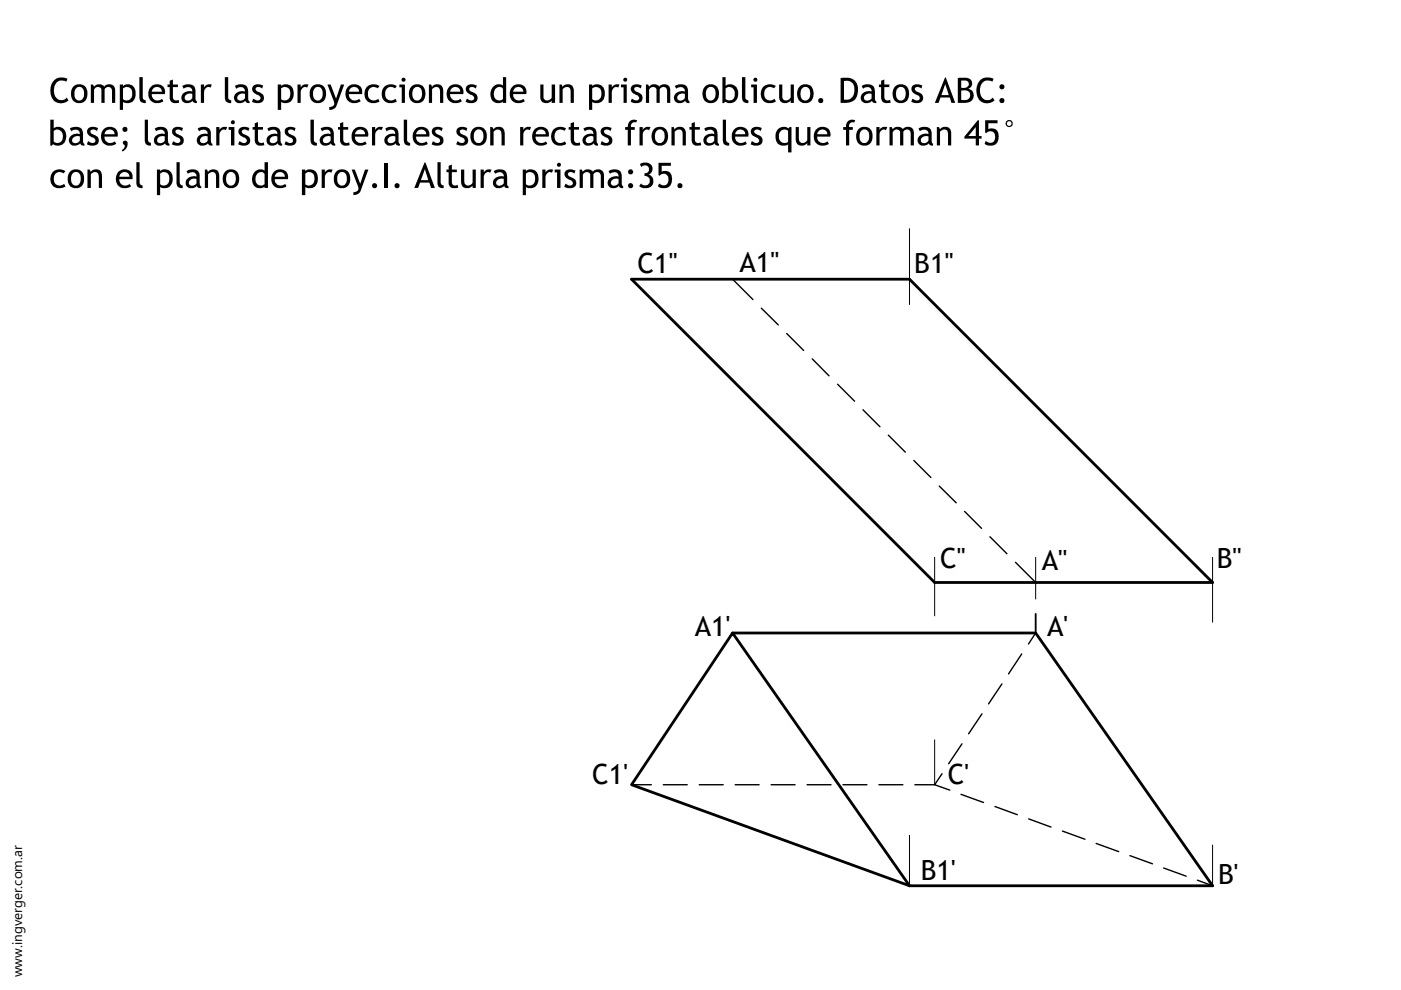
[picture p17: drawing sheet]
<svg xmlns="http://www.w3.org/2000/svg" width="297mm" height="210mm" viewBox="0 0 297 210" stroke-linecap="round" stroke-linejoin="round" font-family="sans-serif">
<defs><g id="words">
<g font-size="5.9">
<text x="135.2" y="57.8">C1''</text>
<text x="156.8" y="57.6">A1''</text>
<text x="193.8" y="57.8">B1''</text>
<text x="199.3" y="120.5">C''</text>
<text x="220.9" y="120.7">A''</text>
<text x="258" y="120.5">B''</text>
<text x="147.3" y="134.8">A1'</text>
<text x="222" y="134.8">A'</text>
<text x="125.6" y="166.2">C1'</text>
<text x="201" y="166.3">C'</text>
<text x="195.2" y="186.6">B1'</text>
<text x="258.3" y="187.5">B'</text>
</g>
<text font-size="2.9" x="4.7" y="207.2" transform="rotate(-90 4.7 207.2)">www.ingverger.com.ar</text>
</g></defs>
<path d="M133.9 59.2h58.9l64.3 64.3h-58.9zM155.3 134.2l37.5 53.6-58.9-21.4zM155.3 134.2h64.3l37.5 53.6h-64.3" fill="none" stroke="#000" stroke-width=".59"/>
<g fill="none" stroke="#000" stroke-width=".3">
<path d="M155.3 59.2l4.3 4.3M161.4 65.3l3.6 3.6M166.8 70.7l3.6 3.6M172.2 76.1l3.6 3.6M177.6 81.5l3.6 3.6M183 86.9l3.6 3.6M188.3 92.3l3.6 3.6M193.8 97.6l3.6 3.6M199.1 103.1l3.6 3.5M204.5 108.4l3.6 3.6M209.9 113.8l3.6 3.6M215.3 119.2l4.3 4.3"/>
<path d="M216.6 138.7l-2.8 4.2M219.6 134.2l-1.5 2.3M204 157.7l-2.9 4.2M208.2 151.4l-2.8 4.2M212.4 145l-2.8 4.2M133.9 166.4h4.2M140.6 166.4h5.1M148.3 166.4h5M155.9 166.4h5.1M163.5 166.4h5.1M171.1 166.4h5.1M178.7 166.4h5.1"/>
<path d="M186.4 166.4h5M194 166.4h4.2M199.7 164.1l-1.5 2.3 3.2 1.1M203.8 168.4l4.7 1.8M210.9 171l4.8 1.7M218.1 173.6l4.7 1.8M225.3 176.2l4.7 1.7M232.4 178.8l4.8 1.8M239.6 181.4l4.7 1.7M246.7 184l4.8 1.8M253.9 186.6l3.2 1.2"/>
</g>
<path d="M192.8 48.5v16.1M198.2 118.2v12.4M219.6 118.2v8.8M257.1 118.2v13.7M198.2 156.9v9.5M192.8 177.1v10.7M257.1 179.2v8.6" fill="none" stroke="#000" stroke-width=".21"/>
<path d="M219.6 130.1v4.1" fill="none" stroke="#000" stroke-width=".38"/>
<g fill="#000">
<path d="M11.4 17.1l.6-.5 .5-.2 1.3 .1 .5 .2-.2 .6-.5-.2h-.9l-.7 .4-.4 .6-.2 .9 .2 1.1 .5 .8 .6 .3h.7l.7-.5 .4 .6-.4 .3-.7 .3h-1l-.7-.3-.6-.7-.3-.9-.1-1 .2-1.1zM36 17.1l.7-.2v1h1v.6h-1v1.9a.77 .77 0 0 0 .3 .8 .77 .77 0 0 0 .9 0l.1 .6h-1.2a1.05 1.05 0 0 1-.8-1.1v-2.2h-.5v-.6h.5zM42.6 17.9h.7v.7l.6-.6 1-.1-.3 .7a.94 .94 0 0 0-1.3 1v2.2h-.7zM63.1 17.9h.7v.7l.5-.6 1.1-.1-.3 .7a.94 .94 0 0 0-1.3 1v2.2h-.7zM77.6 18.6l.6-.5 .6-.2h1l.6 .4-.3 .4-1-.3-.8 .4-.3 .7 .1 .9a1.23 1.23 0 0 0 2.1 .5l.3 .6-.6 .3-1.2 .1-.7-.3-.5-.6-.2-.6v-1zM81.5 18.4l1-.5h.9l.7 .4-.3 .4-.7-.2a1.44 1.44 0 0 0-1.4 .9 1.44 1.44 0 0 0 .5 1.7l.9 .2 .8-.4 .2 .6-.9 .4h-.8l-1-.6-.4-.8-.1-1 .3-.7zM114.6 17.9h.6v2.5a.88 .88 0 0 0 .8 .9 .88 .88 0 0 0 1-.7v-2.7h.7v3.9h-.7v-.5l-.2 .2-.7 .4-1-.2-.5-.6zM129 17.9h.7v.7l.6-.6 1.1-.1-.3 .7a.94 .94 0 0 0-1.4 1v2.2h-.7zM161.7 18.6l.6-.5 .6-.2h.9l.7 .4-.4 .4-.8-.3-.7 .2-.5 .5-.1 .9 .2 .7 .5 .5 .7 .1 .8-.4 .3 .6-.9 .4h-.8l-1-.6-.4-.6-.1-.6 .1-.9zM165.2 17.9h.7v2.6a.9 .9 0 0 0 .8 .8 .9 .9 0 0 0 .9-.7v-2.7h.7v3.9h-.7v-.5l-.8 .6-1-.2-.5-.6zM186.8 17.1l.7-.2v1h1.1v.6h-1.1v1.9a.77 .77 0 0 0 .3 .8 .77 .77 0 0 0 .9 0l.1 .6-.4 .1-1-.1-.5-.6-.1-2.7h-.4v-.6h.4zM207.7 17.1l1.2-.7 1.2 .1 .6 .2-.3 .6-.8-.2h-.5l-.5 .2-.6 .7-.2 .9v.9l.4 1 .8 .4h.7l.8-.5 .4 .6-.5 .3-.6 .3h-1.1l-.7-.3-.5-.5-.4-1.1-.1-1.1 .3-1.1z"/>
<path d="M11.1 36.6l.5-.5 .7-.2h.7l.8 .4-.3 .5-1-.3-.7 .3-.4 .8 .1 .9a1.27 1.27 0 0 0 2.1 .5l.3 .6-.7 .2-1.1 .1-.8-.4-.4-.5-.2-.9 .1-.8zM18.6 27.3l.7-.4h.7l.8 .2-.2 .7a.83 .83 0 0 0-1.4 .1l.2 .4 1.2 .6 .3 .7a1.25 1.25 0 0 1-1.8 1.2l-.7-.2 .3-.7 .6 .3a.63 .63 0 0 0 .9-.3 .63 .63 0 0 0-.7-.8l-.6-.4a1 1 0 0 1-.3-1.4zM18.5 36h.5l.3 .5 .3-.4 .5-.2 .7 .1 .6 .4 .2 .8v2.6h-.6l-.1-2.4a.86 .86 0 0 0-.6-1 .86 .86 0 0 0-1 .6v2.8h-.8zM19.3 17.9h.4l.2 .5 .8-.5 .9 .1 .5 .4 .8-.5h.6a1.2 1.2 0 0 1 .9 1.3v2.6h-.7v-2.6a.82 .82 0 0 0-.6-.7 .82 .82 0 0 0-.9 .4v2.9h-.7v-2.7a.83 .83 0 0 0-.7-.7 .83 .83 0 0 0-.9 .5v2.9h-.6zM28.9 34.4h.7v4.4l.2 .4 .4 .1v.6l-.9-.2-.3-.5zM29.5 16.4h.8v4.4l.2 .4 .4 .1v.6l-.8-.2-.5-.6zM30.7 25.4h.7v4.3l.1 .4 .5 .2v.6l-.9-.2-.4-.8zM36.7 27.2l.7-.3h.8l.6 .2-.2 .7-.2-.1a.67 .67 0 0 0-.7-.3 .67 .67 0 0 0-.5 .6l.3 .4 .9 .4a1.15 1.15 0 0 1 .4 1.5 1.15 1.15 0 0 1-1.4 .6l-1-.3 .3-.7 .6 .3a.64 .64 0 0 0 .9-.3 .64 .64 0 0 0-.7-.8l-.5-.3a1.03 1.03 0 0 1-.3-1.6zM37.4 34.4h.7v4.3l.2 .4 .4 .2v.6l-.9-.2-.4-.7zM43.4 36h.5l.2 .5 .4-.5 1-.1 .5 .2 .3 .4 .2 .6v2.7h-.7v-2.5a.89 .89 0 0 0-.7-.8 .89 .89 0 0 0-1 .5v2.8h-.7zM47.7 16.4h.7v4.2a.59 .59 0 0 0 .6 .7v.6h-.4l-.5-.3-.3-.4zM45.8 26.9h.7v.7l.6-.6 1.1-.1-.3 .7a.92 .92 0 0 0-1 .1 .92 .92 0 0 0-.4 .9v2.2h-.7z"/>
<path d="M50.8 27.2l.7-.3h.8l.6 .2-.2 .7-.2-.1a.71 .71 0 0 0-.7-.3 .71 .71 0 0 0-.5 .6l.1 .3 1.3 .6 .3 .7a1.4 1.4 0 0 1-2.1 1.1l-.4-.1 .3-.7 .6 .3a.61 .61 0 0 0 .9-.3 .61 .61 0 0 0-.6-.8l-.7-.4a.98 .98 0 0 1-.2-1.5zM53.6 18.3l.8-.4h.6l.8 .2-.2 .7-.2-.2a.64 .64 0 0 0-.8-.2 .64 .64 0 0 0-.4 .7l1.4 .8 .3 .6a1.25 1.25 0 0 1-1.8 1.3l-.7-.2 .3-.7 .5 .3a.6 .6 0 0 0 .9 0 .6 .6 0 0 0-.1-.9l-1-.5a1.08 1.08 0 0 1-.4-1.5zM54 26.1l.7-.2v1h1.1v.6h-1.1v1.9a.76 .76 0 0 0 .3 .9 .76 .76 0 0 0 .9-.1l.1 .6-.6 .1a1.14 1.14 0 0 1-1.4-1.2v-2.2h-.4v-.6h.4zM60.6 27.2l.7-.3 1 .1 .4 .1-.2 .7-.2-.1a.67 .67 0 0 0-.7-.3 .67 .67 0 0 0-.5 .6l.2 .3 1.1 .5 .3 .4a1.22 1.22 0 0 1-.3 1.4 1.22 1.22 0 0 1-1.4 .2l-.7-.2 .3-.7 .5 .3a.64 .64 0 0 0 1-.3 .64 .64 0 0 0-.7-.8l-.6-.3a1.04 1.04 0 0 1-.2-1.6zM65.8 25.4h.7v4.2a.59 .59 0 0 0 .7 .7v.6h-.4l-.5-.2-.4-.5zM68.2 36h.7v.6l.6-.6h1l-.3 .6a.92 .92 0 0 0-1 .1 .92 .92 0 0 0-.3 .9v2.2h-.7zM69.4 17.9h.7l1.1 3 1.1-3h.7l-1.7 4.7-.8 .6-.7 .1v-.6h.2a.92 .92 0 0 0 .8-.5 .92 .92 0 0 0-.1-1.1zM72.1 26.1l.7-.2v1h1v.6h-1v1.9a.79 .79 0 0 0 .3 .9 .79 .79 0 0 0 .9-.1l.1 .6-.6 .1a1.14 1.14 0 0 1-1.4-1.2v-2.2h-.4v-.6h.4zM78.9 26.9h.6v.7l.6-.6 1.1-.1-.3 .7a.92 .92 0 0 0-1 .1 .92 .92 0 0 0-.4 .9v2.2h-.6zM81.5 34.6h.8v5.2h-.8zM85.6 25.4h.7v4.5l.3 .3 .4 .1v.6l-.9-.2-.5-.6zM91.8 27.2l.7-.3h.8l.6 .2-.2 .7-.2-.1a.67 .67 0 0 0-.7-.3 .67 .67 0 0 0-.5 .6l.2 .4 1 .4a1.15 1.15 0 0 1 .4 1.5 1.15 1.15 0 0 1-1.4 .6l-1-.3 .3-.7 .5 .3a.64 .64 0 0 0 1-.3 .64 .64 0 0 0-.7-.8l-.5-.3a1.05 1.05 0 0 1-.3-1.6z"/>
<path d="M92.8 34.4h.6v4.4l.2 .4 .5 .1v.6l-.9-.2-.4-.5zM90.9 17.9h.5l.2 .5 .3-.3 .5-.2h.6l.7 .4 .3 .8v2.7h-.7v-2.6a.86 .86 0 0 0-.8-.8 .86 .86 0 0 0-.9 .5v2.9h-.7zM95.1 35.2l.7-.3v1.1h1.1v.5h-1.1v2a.76 .76 0 0 0 .3 .8 .76 .76 0 0 0 .9-.1l.2 .6-.7 .1a1.14 1.14 0 0 1-1.4-1.2v-2.2h-.4v-.5h.4zM97 27.2l.7-.3 1 .1 .4 .1-.2 .7-.2-.1a.68 .68 0 0 0-.7-.2 .68 .68 0 0 0-.5 .5l.2 .3 1.2 .7 .3 .5a1.32 1.32 0 0 1-.6 1.3 1.32 1.32 0 0 1-1.4 0l-.5-.2 .3-.7 .6 .3a.63 .63 0 0 0 .9-.3 .63 .63 0 0 0-.7-.8l-.6-.3a1.03 1.03 0 0 1-.2-1.6zM97.7 36h.7v2.5a.91 .91 0 0 0 .8 .9 .91 .91 0 0 0 1-.7v-2.7h.7v3.8h-.7v-.5l-.6 .5-.7 .1a1.19 1.19 0 0 1-1.2-1.4zM98.9 18.3l.8-.4h.6l.8 .2-.2 .7-.2-.2a.64 .64 0 0 0-.8-.2 .64 .64 0 0 0-.4 .7l1.4 .9 .3 .5a1.31 1.31 0 0 1-1.9 1.3l-.6-.2 .3-.7 .5 .3a.59 .59 0 0 0 .9 0 .59 .59 0 0 0-.2-.9l-.9-.5a1.08 1.08 0 0 1-.4-1.5zM101.9 36h.7v.6l.6-.6h1l-.3 .6a.94 .94 0 0 0-1.3 1v2.2h-.7zM103.9 26.9h.5l.2 .5 .4-.3 .5-.2h.6l.6 .3 .3 1v2.6h-.7v-2.4a.86 .86 0 0 0-.6-.9 .86 .86 0 0 0-1.1 .5v2.8h-.7zM110.3 26.9h.7v.7l.5-.6 1.1-.1-.3 .7a.92 .92 0 0 0-1 .1 .92 .92 0 0 0-.3 .9v2.2h-.7zM115 36h.7v.6l.5-.6h1.1l-.3 .6a.92 .92 0 0 0-1 .1 .92 .92 0 0 0-.3 .9v2.2h-.7zM120 36.2l.6-.3h.6l.8 .3-.2 .6-.3-.2a.64 .64 0 0 0-.7-.1 .64 .64 0 0 0-.4 .6l1.4 .8 .4 .7a1.4 1.4 0 0 1-2.2 1.2l-.4-.2 .3-.6 .6 .3a.62 .62 0 0 0 .9-.3 .62 .62 0 0 0-.6-.8l-.7-.5a.99 .99 0 0 1-.1-1.5zM117.2 27.6l.6-.5 .7-.2h.8l.7 .4-.3 .4-.8-.3-.7 .2-.5 .6-.1 .9 .1 .6 .6 .5 .7 .1 .8-.4 .3 .6-1 .4h-.8l-.7-.3-.3-.3-.5-1.2 .1-.8z"/>
<path d="M118.6 17.9h.5l.2 .5 .3-.3 .5-.2h.6l.7 .4 .3 .7v2.8h-.7v-2.5a.88 .88 0 0 0-.7-.9 .88 .88 0 0 0-1 .5v2.9h-.7zM121 26.1l.7-.2v1h1.1v.6h-1.1v1.9a.76 .76 0 0 0 .3 .9 .76 .76 0 0 0 .9-.1l.1 .6-.4 .1h-.8l-.7-.6-.1-2.8h-.4v-.6h.4zM127.6 27.2l.7-.3h.8l.6 .2-.2 .7-.2-.1a.67 .67 0 0 0-.7-.3 .67 .67 0 0 0-.5 .6l.1 .3 1.2 .6 .4 .4v.4a1.4 1.4 0 0 1-2 1.1l-.5-.2 .3-.7 .5 .3a.61 .61 0 0 0 1-.2 .61 .61 0 0 0-.6-.9l-.6-.3a1.05 1.05 0 0 1-.3-1.6zM122.9 36h.5l.2 .4 .7-.5 .8 .1 .6 .4 .4-.3 .4-.1a1.23 1.23 0 0 1 1.6 1.3v2.5h-.7v-2.6a.82 .82 0 0 0-.7-.7 .82 .82 0 0 0-.9 .5v2.8h-.7v-2.7a.84 .84 0 0 0-.7-.6 .84 .84 0 0 0-.8 .5v2.8h-.7zM133.9 18.3l.8-.4h.8l.6 .2-.3 .7-.1-.2a.68 .68 0 0 0-.7-.2 .68 .68 0 0 0-.5 .6l.2 .4 1.1 .5 .4 .8a1.41 1.41 0 0 1-2.1 1l-.4-.1 .2-.7 .6 .3a.6 .6 0 0 0 .8 0 .6 .6 0 0 0 0-.9l-1.1-.6a.99 .99 0 0 1-.3-1.4zM133.4 25.8l.5-.3 .7-.1 .5 .1-.2 .5a.81 .81 0 0 0-.9 .1 .81 .81 0 0 0-.2 .8h.8v.6h-.8v3.3h-.7v-3.3h-.6v-.6h.6l.1-.6zM135.7 34.9l.7-.4h.8l.7 .3 .4 .7-.1 .9-.7 .6 .5 .2 .5 .7-.1 1.1-.5 .6-.7 .3h-.8l-.9-.4 .4-.6 .4 .3 .5 .1a1 1 0 0 0 1-1.1 1 1 0 0 0-1.1-.9v-.6a.87 .87 0 0 0 .8-1.3 .87 .87 0 0 0-1.5 0zM135.6 26.9h.7v.7l.6-.6 1-.1-.3 .7a.92 .92 0 0 0-1 .1 .92 .92 0 0 0-.3 .9v2.2h-.7zM139.6 34.5h2.6v.7h-1.9v1.2l.4-.1h.9l.7 .6 .2 .6-.1 1.2-.2 .5-.5 .5-.6 .2h-.8l-.8-.4 .2-.6 .6 .4h.7a1.3 1.3 0 0 0 .7-1.3 1.3 1.3 0 0 0-.9-1.2l-.5 .1-.5 .4-.2-.2zM136.9 17.9h.5l.2 .5 .5-.4 .9-.1 .8 .5 .5-.4 .6-.1a1.18 1.18 0 0 1 1.2 1.3v2.6h-.7v-2.6a.82 .82 0 0 0-.6-.7 .82 .82 0 0 0-.9 .4v2.9h-.7v-2.7a.83 .83 0 0 0-.7-.7 .83 .83 0 0 0-.9 .5v2.9h-.7zM142.4 26.9h.4l.2 .5 .3-.3 .5-.2h.7l.6 .3 .3 .8v2.8h-.7v-2.5a.89 .89 0 0 0-.7-.8 .89 .89 0 0 0-1 .5v2.8h-.6zM146.6 26.1l.7-.2v1h1.1v.6h-1.1v1.9a.76 .76 0 0 0 .4 .9 .76 .76 0 0 0 .8-.1l.2 .6-.7 .1a1.14 1.14 0 0 1-1.4-1.2v-2.2h-.4v-.6h.4z"/>
<path d="M153.2 25.4h.7v4.2a.65 .65 0 0 0 .7 .7v.6h-.4l-.5-.2-.4-.6zM157.3 16.4h.7v4.2a.59 .59 0 0 0 .7 .7v.6h-.5l-.5-.3-.3-.4zM159.5 27.1l.6-.2h.9l.5 .2-.2 .7-.2-.1a.67 .67 0 0 0-.7-.3 .67 .67 0 0 0-.5 .6l.3 .4 1.2 .7a1.2 1.2 0 0 1 0 1.5 1.2 1.2 0 0 1-1.5 .2l-.7-.2 .2-.7 .6 .3a.61 .61 0 0 0 .9-.2 .61 .61 0 0 0-.5-.9l-.7-.3a1 1 0 0 1-.2-1.7zM168.7 26.9h.7v2.6a.91 .91 0 0 0 .8 .8 .91 .91 0 0 0 1-.6v-2.8h.6v3.9h-.6v-.5l-.9 .6-1-.2-.5-.5-.1-.5zM179.8 25.7l.6-.3h.5l.4 .1-.2 .5a.81 .81 0 0 0-.8 .1 .81 .81 0 0 0-.3 .8h.8v.6h-.8v3.3h-.6v-3.3h-.6v-.6h.6l.1-.7zM185.8 26.9h.7v.7l.6-.6 1-.1-.3 .7a.92 .92 0 0 0-1 .1 .92 .92 0 0 0-.3 .9v2.2h-.7zM188.6 26.9h.5l.2 .5 .5-.4 .6-.1a1.15 1.15 0 0 1 1 .5l.5-.4 .7-.1a1.18 1.18 0 0 1 1.2 1.4v2.5h-.7v-2.6a.82 .82 0 0 0-.7-.7 .82 .82 0 0 0-.9 .5v2.8h-.7v-2.7a.82 .82 0 0 0-.7-.7 .82 .82 0 0 0-.8 .6v2.8h-.7zM193.4 18.3l.7-.4h.9l.5 .2-.1 .7-.2-.2a.69 .69 0 0 0-.8-.1 .69 .69 0 0 0-.4 .5l.2 .3 1 .5 .4 .4a1.22 1.22 0 0 1-.3 1.4 1.22 1.22 0 0 1-1.4 .2l-.7-.2 .3-.7 .5 .3a.64 .64 0 0 0 1-.3 .64 .64 0 0 0-.7-.8l-.7-.4-.3-.5v-.6zM198.6 26.9h.5l.2 .5 .3-.3 .5-.2h.6l.6 .3 .4 .8v2.8h-.7v-2.5a.89 .89 0 0 0-.7-.8 .89 .89 0 0 0-1 .5v2.8h-.7zM208.9 25.5h2.6v.6h-2v1.3l.7-.2 .7 .1 .4 .3 .4 .6v1.5l-.2 .5-.5 .5-.6 .2h-.8l-.9-.4 .3-.6 .6 .3h.7a1.31 1.31 0 0 0 .7-1.2 1.31 1.31 0 0 0-.9-1.2l-.6 .1-.4 .4-.2-.2zM74.5 36h.7l1.2 3 1-3h.7l-1.7 4.7-.8 .5-.7 .2v-.7h.2a.92 .92 0 0 0 .9-.5 .92 .92 0 0 0-.2-1z"/>
<path d="M15.6 18.3l.5-.3 1.1-.1 .7 .3 .4 .4 .2 .8v1.1l-.3 .6-.5 .6-1.3 .2-.4-.2-.6-.5-.4-1.3 .2-.8zM16.1 18.7l-.3 .7v1l.2 .5 .5 .4a1.15 1.15 0 0 0 1.3-1.5l-.1-.9-.6-.4a.79 .79 0 0 0-1 .2z"/>
<path d="M32 18.4l.7-.5h1.2l.8 .6 .3 .5v1h-2.8v.5l.4 .5a1.39 1.39 0 0 0 1.8 0l.2 .4-.9 .5-1-.1-.7-.4-.5-.9v-1l.1-.6zM32.6 18.6l-.4 .8h2.1v-.1a1.04 1.04 0 0 0-1.7-.7z"/>
<path d="M66.2 18.3l.8-.4h.8l.7 .3 .4 .4 .2 .8v1.1l-.3 .6-.6 .6-.5 .2-1-.1-.8-.8-.2-.7v-.9zM66.8 18.6l-.4 .8v.9l.2 .6 .5 .4a1.32 1.32 0 0 0 1.3-1.9l-.2-.5-.3-.4-.7-.1z"/>
<path d="M73.7 18.5l.7-.5 1-.1 .9 .4 .5 .7v1h-2.8l.1 .7 .2 .3a1.39 1.39 0 0 0 1.9 0l.3 .4-1 .5-1.1-.1-.8-.7-.3-.7-.1-.7 .2-.7zM74.3 18.8l-.3 .6h2.1a1.07 1.07 0 0 0-.7-.9 1.07 1.07 0 0 0-1.1 .3z"/>
<path d="M85.1 16.9a.45 .45 0 0 1 .9 0 .45 .45 0 0 1-.9 0zM84.7 17.9h1.2v3.9h-.7v-3.3h-.5z"/>
<path d="M87.3 18.3l.8-.4h.8l.6 .2 .3 .4 .4 .8v1l-.4 .9-.5 .5-1.2 .2-.5-.2-.6-.5-.3-.7v-1l.2-.6zM87.8 18.7l-.3 .7-.1 .8 .2 .6 .5 .5a1.22 1.22 0 0 0 1.4-1.7l-.2-.7-.6-.4a.83 .83 0 0 0-.9 .2z"/>
<path d="M95.4 18.3l.8-.4h.9l.9 .6 .3 .7-.1 .8h-2.8l.1 .5 .3 .5a1.39 1.39 0 0 0 1.8 0l.3 .4-1 .5h-.8l-.9-.5-.4-.8-.1-1 .3-.9zM95.8 18.7l-.3 .7h2.1a1.06 1.06 0 0 0-.7-.9 1.06 1.06 0 0 0-1.1 .2z"/>
<path d="M108.5 18.6l.5-.5 .6-.2 1 .1 .7 .5 .3 .8-.1 .7h-2.7l.1 .6 .4 .5 .9 .2 .8-.3 .3 .4-.2 .2-.8 .3h-.8l-.9-.5-.5-1.1v-1zM109.2 18.7l-.4 .7h2.2l-.1-.1a1.07 1.07 0 0 0-1.7-.6z"/>
<path d="M132.1 16.9a.45 .45 0 0 1 .9 0 .45 .45 0 0 1-.9 0zM131.7 17.9h1.2v3.9h-.7v-3.3h-.5z"/>
<path d="M149.5 18.3l.7-.4h.9l.6 .2 .4 .5 .3 .9v.9l-.3 .8-.5 .5-1.3 .2-.4-.2-.6-.5-.3-.8-.1-.7 .2-.8zM149.9 18.8l-.2 .6v1l.2 .5 .5 .4a1.22 1.22 0 0 0 1.3-1.6l-.2-.8-.5-.4a.97 .97 0 0 0-1.1 .3z"/>
<path d="M159.7 16.9a.45 .45 0 0 1 .9 0 .45 .45 0 0 1-.9 0zM159.3 17.9h1.2v3.9h-.7v-3.3h-.5z"/>
<path d="M169.5 18.3l.7-.4h1l.6 .2 .3 .4 .4 .8v1.1l-.4 .8-.5 .5-1.3 .2-1-.7-.2-.6-.1-1 .2-.7zM170 18.8l-.2 .6v1.1l.3 .6 .4 .2a1.21 1.21 0 0 0 1.2-1.7l-.1-.7-.6-.4a.85 .85 0 0 0-1 .3z"/>
<path d="M189.8 18.3l.7-.4h.9l.6 .2 .4 .5 .3 .9v.9l-.3 .7-.5 .6-1.3 .2-.4-.2-.6-.5-.3-.8-.1-.7 .2-.8zM190.2 18.8l-.2 .6v1l.2 .5 .5 .4a1.22 1.22 0 0 0 1.3-1.6l-.2-.8-.5-.4a.97 .97 0 0 0-1.1 .3z"/>
<path d="M211.9 18.4a.55 .55 0 0 1 1.1 0 .55 .55 0 0 1-1.1 0zM211.9 21.3a.55 .55 0 0 1 1.1 0 .55 .55 0 0 1-1.1 0z"/>
<path d="M10.7 25.4h.7v1.8l.6-.3h.6l.7 .3 .5 .6 .3 .9-.1 .8-.3 .7-.7 .5-1.1 .2-.6-.4-.3 .4h-.3zM11.4 27.7v2.3a1.18 1.18 0 0 0 1.4 .1 1.18 1.18 0 0 0 .5-1.3l-.2-.8-.4-.4a1.06 1.06 0 0 0-1.3 .1z"/>
<path d="M14.9 36.4l.7-.4 .8-.1 .6 .2 .6 .6 .2 .7v1.2l-.3 .6-.6 .6-1.2 .1-.6-.3-.5-.4-.2-.7v-1zM15.5 36.7l-.4 .6v1l.2 .7 .5 .3a1.2 1.2 0 0 0 1.3-1.7l-.1-.6-.4-.4-.6-.1z"/>
<path d="M14.8 27.3l.7-.4h.9l.6 .2 .4 .3 .2 .8v1.9l.3 .4v.4a.77 .77 0 0 1-.9-.5l-.2 .2-.8 .3a1.23 1.23 0 0 1-1.4-1.2 1.23 1.23 0 0 1 1.3-1.3h.9a.83 .83 0 0 0-.3-.9 .83 .83 0 0 0-1 .1l-.4 .2zM15.6 29.1a.72 .72 0 0 0-.2 1.1 .72 .72 0 0 0 1.1 0l.4-.3v-1l-.6-.1z"/>
<path d="M22.2 27.2l.7-.3 1.3 .2 .5 .4 .3 .8-.1 .7h-2.8l.2 .7 .2 .3a1.39 1.39 0 0 0 1.8 0l.3 .5-.9 .4-1.2-.2-.7-.5-.3-.6-.1-1 .2-.7zM22.5 27.7l-.4 .8h2.2v-.2a1.12 1.12 0 0 0-1.8-.6z"/>
<path d="M25.4 17.9h.7v.4l.7-.4 1 .1 .6 .4 .3 1v1.1l-.7 1.1-.7 .3h-.6l-.6-.3v1.7h-.7zM26.1 18.8v2.2l.8 .3 .7-.2 .4-.8v-1.1l-.5-.6a1.1 1.1 0 0 0-1.4 .2z"/>
<path d="M26 27.4a.54 .54 0 0 1 1 0 .54 .54 0 0 1-1 0zM26.1 30a.62 .62 0 0 1 .9 0 .62 .62 0 0 1 0 .8l-.2 .7-.8 .6-.2-.2 .2-.2a.7 .7 0 0 0 .5-.6 .7 .7 0 0 0-.4-.7z"/>
<path d="M25 36.6l.4-.4 .7-.3 1.1 .1 .6 .5 .3 .6v.9h-2.8l.2 .8 .4 .4 .9 .1 .7-.3 .3 .5-.2 .1-.8 .3h-.8l-.5-.2-.6-.5-.3-.6v-.8zM25.7 36.7l-.4 .8h2.1a1.04 1.04 0 0 0-.6-1 1.04 1.04 0 0 0-1.1 .2z"/>
<path d="M33.3 36h.7v.3l.6-.4 1.1 .1 .6 .5 .3 .7v1.3l-.6 1.1-.8 .3h-.7l-.5-.3v1.8h-.7zM34 36.8v2.2l.5 .3h.7l.4-.4 .3-.7-.1-1.1a1.15 1.15 0 0 0-1.8-.3z"/>
<path d="M32.8 27.3l.9-.4h1l.5 .3 .4 .8v1.9l.1 .5 .2 .1v.4a.77 .77 0 0 1-.9-.5l-.5 .3-.4 .2a1.24 1.24 0 0 1-1.5-1.1 1.24 1.24 0 0 1 1.3-1.4h.8a.27 .27 0 0 0 .3-.2 .27 .27 0 0 0-.2-.3v-.1a1.22 1.22 0 0 0-1.7 0zM33.6 29.1a.74 .74 0 0 0-.1 1.1 .74 .74 0 0 0 1.1 0l.3-.3v-1l-.6-.1z"/>
<path d="M38.7 18.3l.8-.4h1l.6 .3 .3 .7v2.1l.3 .5v.4a.76 .76 0 0 1-.8-.5l-.5 .3-.5 .2a1.22 1.22 0 0 1-1.5-1.1 1.22 1.22 0 0 1 1.1-1.4l.5-.1 .7 .1a.91 .91 0 0 0-.5-.9 .91 .91 0 0 0-1.1 .2l-.2 .1zM39.5 20.1a.71 .71 0 0 0-.2 1 .71 .71 0 0 0 1 .1l.5-.4v-.9l-.7-.1z"/>
<path d="M39.5 36.3l1-.4 .9 .1 .6 .3 .3 .8v1.8l.1 .3 .3 .4v.3a.77 .77 0 0 1-1-.5l-.3 .3-.6 .2a1.24 1.24 0 0 1-1.4-1.1 1.24 1.24 0 0 1 1.2-1.4h.8a.27 .27 0 0 0 .3-.2 .27 .27 0 0 0-.1-.3l-.1-.1a1.22 1.22 0 0 0-1.7 0zM40.4 38.1a.72 .72 0 0 0-.2 1.1 .72 .72 0 0 0 1.1 0l.4-.3v-1h-.6z"/>
<path d="M41.9 27.3l.9-.4h1l.5 .3 .4 .8v1.9l.1 .4 .2 .2v.4a.77 .77 0 0 1-.9-.5l-.5 .3-.5 .2a1.24 1.24 0 0 1-1.4-1.1 1.24 1.24 0 0 1 1.1-1.4h1.2a.94 .94 0 0 0-.5-.9 .94 .94 0 0 0-1.1 .2l-.2 .1zM42.7 29.1a.71 .71 0 0 0-.2 1 .71 .71 0 0 0 1.1 .1l.4-.3v-1l-.6-.1z"/>
<path d="M47.8 36.3l.6-.3 .9-.1 .5 .2 .6 .5 .3 1v.6l-.3 1-.6 .5-1.2 .2-.7-.3-.4-.4-.3-.7v-.8l.3-.9zM48.2 36.8l-.2 .7v.9l.1 .5 .6 .4a1.23 1.23 0 0 0 1.3-1.7l-.2-.7-.4-.4a1.09 1.09 0 0 0-1.2 .3z"/>
<path d="M48.9 25.9a.45 .45 0 0 1 .9 0 .45 .45 0 0 1-.9 0zM48.5 26.9h1.2v3.9h-.7v-3.3h-.5z"/>
<path d="M49.8 18.3l.8-.4h.8l.6 .1 .4 .4 .2 .9v1.8l.3 .4v.4a.77 .77 0 0 1-.9-.5l-.9 .5h-.6l-.5-.3-.4-.7 .1-.7 .4-.5 .8-.3h1a.87 .87 0 0 0-.5-.9 .87 .87 0 0 0-1 .1l-.3 .2zM50.6 20.1a.72 .72 0 0 0-.2 1.1 .72 .72 0 0 0 1.1 0l.4-.4v-.9l-.7-.1z"/>
<path d="M54.1 36.3l.8-.4h.6l.6 .3v-1.8h.7v5.4h-.7v-.2l-.6 .3h-.8l-.9-.6-.3-.6-.1-.8 .2-.9zM54.6 36.8l-.4 .6v1l.3 .6 .4 .3a.92 .92 0 0 0 1.2-.3v-2.1a.94 .94 0 0 0-1.5-.1z"/>
<path d="M56.7 27.3l.9-.4h.9l.6 .4 .4 .7v1.9l.1 .5 .2 .1v.4a.77 .77 0 0 1-.9-.5l-.5 .3-.4 .2a1.24 1.24 0 0 1-1.5-1.1 1.24 1.24 0 0 1 1.2-1.4h.9a.27 .27 0 0 0 .3-.2 .27 .27 0 0 0-.2-.3v-.1a1.22 1.22 0 0 0-1.7 0zM57.5 29.1a.72 .72 0 0 0-.2 1.1 .72 .72 0 0 0 1.1 0l.4-.3v-1l-.6-.1z"/>
<path d="M58.9 17.9h.7v.4l.7-.4 1 .1 .7 .6 .3 .9-.1 1.1-.6 .9-.7 .4h-.7l-.6-.3v1.7h-.7zM59.6 18.7v2.4l.6 .2 .7-.1 .4-.4 .3-.7-.2-1a1.19 1.19 0 0 0-1.8-.4z"/>
<path d="M58.1 36.4l.9-.5h.7l.6 .2 .4 .4 .4 .8-.1 .7h-2.7l.1 .7 .5 .5 .8 .1 .8-.3 .2 .5-.7 .3-1 .1-1-.5-.4-.9-.1-.9zM58.6 36.7l-.3 .8h2.1v-.2a1.05 1.05 0 0 0-1.8-.6z"/>
<path d="M64 36h.7v.3l.7-.4 1.1 .1 .6 .5 .3 1.1-.1 1.1-.5 .9-.8 .3h-.8l-.5-.3v1.8h-.7zM64.7 36.8v2.3l.6 .2 .7-.1 .5-.4 .2-.6-.2-1.1a1.15 1.15 0 0 0-1.8-.3z"/>
<path d="M68 27.2l.7-.3h.9l.5 .2 .4 .3 .3 .8v1.9l.3 .4v.4a.77 .77 0 0 1-1-.5l-.2 .2-.8 .3a1.23 1.23 0 0 1-1.3-1.2 1.23 1.23 0 0 1 1.2-1.3h1a.83 .83 0 0 0-.4-.9 .83 .83 0 0 0-.9 .1l-.4 .2zM68.8 29.1a.72 .72 0 0 0-.2 1.1 .72 .72 0 0 0 1.1 0l.4-.3v-1l-.6-.1z"/>
<path d="M71.3 36.4l.7-.4 .8-.1 .5 .1 .7 .7 .3 .8-.1 1-.2 .7-.7 .6-.4 .1-1.1-.1-.4-.2-.4-.6-.2-.6v-1zM71.9 36.7l-.4 .6v1l.2 .7 .5 .3a1.17 1.17 0 0 0 1.3-1.6l-.1-.8-.3-.3-.8-.1z"/>
<path d="M74.9 27.6l.5-.5 .6-.2 1.3 .2 .5 .4 .3 .6-.1 .9h-2.7l.2 .9 .4 .3 .7 .1 .8-.3 .3 .5-.1 .1-.8 .3h-.8l-.9-.5-.6-1v-.9zM75.6 27.7l-.3 .8h2.1v-.2a1.07 1.07 0 0 0-1.8-.6z"/>
<path d="M81.7 27.2l.7-.3h.9l.9 .5 .3 .9v1.8l.3 .4v.4a.77 .77 0 0 1-.9-.5l-.2 .2-.9 .3a1.23 1.23 0 0 1-1.3-1.2 1.23 1.23 0 0 1 1.2-1.3l.6-.1a.31 .31 0 0 0 .5 0 .31 .31 0 0 0-.1-.5 1.22 1.22 0 0 0-1.7 0zM82.5 29.1a.72 .72 0 0 0-.2 1.1 .72 .72 0 0 0 1.1 0l.4-.3v-1l-.6-.1z"/>
<path d="M88.1 27.4l.7-.5h.9l.8 .3 .5 .8v1h-2.8l.1 .5 .3 .5a1.39 1.39 0 0 0 1.8 0l.3 .5-1 .4-.9-.1-.8-.4-.5-.9v-1zM88.6 27.7l-.4 .8h2.2l-.1-.2a1.08 1.08 0 0 0-1.7-.6z"/>
<path d="M90 34.5h.2l2 5.3h-.8l-.4-1.1h-1.9l-.5 1.1h-.8zM90.1 35.9l-.9 2.3h1.6z"/>
<path d="M100.2 27.4l.8-.5h.9l.7 .3 .4 .5 .2 .7v1.1l-.3 .7-.5 .5-.5 .2h-.8l-.6-.3-.6-.6-.2-1.5zM100.9 27.7l-.4 .6v1l.2 .7 .5 .3a1.32 1.32 0 0 0 1.2-1.9v-.4l-.5-.5-.6-.1z"/>
<path d="M104.6 18.3l.9-.4h.8l.3 .2v-1.7h.7v5.4h-.7v-.3l-.5 .3-.8 .1-.4-.2-.5-.4-.4-.8v-.7l.1-.8zM105.2 18.7l-.4 .5-.1 .9 .3 .8 .5 .3a1.09 1.09 0 0 0 1.1-.2v-2.2a.97 .97 0 0 0-1.4-.1z"/>
<path d="M104.7 36.3l.7-.3 .9-.1 .9 .4 .3 .8v2.1l.3 .4v.3a.77 .77 0 0 1-.9-.5l-.3 .3-.6 .2a1.24 1.24 0 0 1-1.5-1.1 1.24 1.24 0 0 1 1.2-1.4h.9a.27 .27 0 0 0 .3-.2 .27 .27 0 0 0-.2-.3v-.1a1.22 1.22 0 0 0-1.7 0zM105.5 38.1a.72 .72 0 0 0-.2 1.1 .72 .72 0 0 0 1.1 0l.4-.3v-1h-.6z"/>
<path d="M110.8 36h.7v.3l.7-.4 1 .1 .7 .7 .3 .9-.1 .9-.6 1.1-.7 .3h-.8l-.5-.3v1.8h-.7zM111.5 36.8v2.2l.6 .3h.6l.5-.4 .3-.7-.2-1.1a1.15 1.15 0 0 0-1.8-.3z"/>
<path d="M113.2 27.6l.9-.7h.9l.9 .4 .4 .7v1h-2.8l.1 .6 .3 .4a1.39 1.39 0 0 0 1.8 0l.3 .5-.9 .4h-.8l-1-.5-.3-.5-.2-.8 .1-.8zM114 27.6l-.3 .4-.1 .5h2.1a1.05 1.05 0 0 0-1.7-.9z"/>
<path d="M118.1 34.9a.43 .43 0 0 1 .8 0 .43 .43 0 0 1-.8 0zM117.6 36h1.2v3.8h-.7v-3.3h-.5z"/>
<path d="M124.9 17.9h.7v.4l.6-.4 1.1 .1 .6 .6 .3 .8v1.1l-.3 .6-.3 .5-.8 .3h-.6l-.6-.3v1.7h-.7zM125.6 18.7v2.3l.4 .3h.7l.6-.4 .2-.7-.1-1.1a1.19 1.19 0 0 0-1.8-.4z"/>
<path d="M123.7 27.2l.9-.3h.9l.6 .3 .3 .7 .1 2.1 .3 .5v.4a.84 .84 0 0 1-.9-.5l-.5 .3-.5 .2a1.22 1.22 0 0 1-1.4-1 1.22 1.22 0 0 1 1-1.4l.9-.2a.24 .24 0 0 0 .4 .1 .24 .24 0 0 0 0-.4h-.1a1.07 1.07 0 0 0-1.7-.2zM124.5 29.1a.71 .71 0 0 0-.2 1 .71 .71 0 0 0 1.1 .1l.4-.3v-1l-.6-.1z"/>
<path d="M129 36.3l.9-.4 1 .1 .5 .3 .4 .8v1.9l.3 .6v.3a.84 .84 0 0 1-.9-.5l-.3 .3-.6 .2a1.22 1.22 0 0 1-1.5-1 1.22 1.22 0 0 1 1.1-1.4l.9-.1a.25 .25 0 0 0 .4-.1 .25 .25 0 0 0-.1-.3 1.13 1.13 0 0 0-1.8-.2zM129.7 38.3a.71 .71 0 0 0 .1 1 .71 .71 0 0 0 .9-.1l.4-.3v-1h-.8z"/>
<path d="M133.2 36.4a.54 .54 0 0 1 1 0 .54 .54 0 0 1-1 0zM133.2 39.4a.54 .54 0 0 1 1 0 .54 .54 0 0 1-1 0z"/>
<path d="M138.7 27.4l.7-.5h.9l.7 .3 .3 .4 .3 .7v1.1l-.3 .8-.5 .5-.5 .2h-.8l-.6-.3-.5-.4-.2-.8-.1-.8 .3-.9zM139.1 27.8l-.2 .6v1.1l.3 .6 .4 .2a1.21 1.21 0 0 0 1.3-1.7l-.2-.7-.5-.4a.85 .85 0 0 0-1.1 .3z"/>
<path d="M143.1 18.3l.8-.4h1l.6 .3 .3 .7 .1 2.1 .3 .5v.4a.76 .76 0 0 1-.9-.5l-.5 .3-.5 .2a1.22 1.22 0 0 1-1.4-1.1 1.22 1.22 0 0 1 1-1.4l.5-.1 .7 .1a.91 .91 0 0 0-.5-.9 .91 .91 0 0 0-1 .2l-.2 .1zM143.9 20.1a.83 .83 0 0 0-.3 1 1.06 1.06 0 0 0 1.6-.3v-.9l-.7-.1z"/>
<path d="M149.3 27.3l.7-.4h1l.8 .4 .3 .7v2.2l.3 .3v.4a.77 .77 0 0 1-.9-.5l-.5 .3-.4 .2a1.24 1.24 0 0 1-1.5-1.1 1.24 1.24 0 0 1 1.3-1.4h.8a.27 .27 0 0 0 .3-.2 .27 .27 0 0 0-.2-.3v-.1a1.22 1.22 0 0 0-1.7 0zM150.2 29.1a.72 .72 0 0 0-.2 1.1 .72 .72 0 0 0 1 0l.4-.3v-1l-.6-.1z"/>
<path d="M153.2 16.4h.6v1.8l.7-.3h.6l.8 .4 .4 .6 .2 .5-.1 1.2-.4 .7-.5 .4-1.1 .2-.6-.4-.3 .4h-.3zM153.8 18.7l.1 2.4a1.23 1.23 0 0 0 1.5 0 1.23 1.23 0 0 0 .4-1.4l-.1-.6-.5-.5a1.1 1.1 0 0 0-1.4 .1z"/>
<path d="M155.7 27.4l.7-.5h1l.5 .2 .5 .4 .3 .6-.1 .9h-2.7l.2 .9 .4 .3 .7 .1 .8-.3 .3 .5-.1 .1-.8 .3h-.9l-.8-.5-.5-1v-1.1zM156.3 27.7l-.4 .8h2.1v-.2a1.06 1.06 0 0 0-1.7-.6z"/>
<path d="M165 27.3l.9-.4h.6l.7 .3 .2-.3h.4v5.4h-.7v-1.7l-.6 .3h-.8l-.5-.2-.5-.6-.3-.8v-.8l.1-.5zM165.6 27.7l-.5 .8 .1 .9 .3 .6a1.18 1.18 0 0 0 1.6 .1v-2.4l-.6-.3-.5 .1z"/>
<path d="M173.1 27.4l.7-.5h1l.5 .2 .5 .4 .3 .9-.1 .6h-2.7v.3a1.28 1.28 0 0 0 2.1 .7l.3 .5-.9 .4h-.9l-.8-.5-.5-.7-.1-.7 .1-.9zM173.7 27.7l-.4 .8h2.1a1.04 1.04 0 0 0-.6-1 1.04 1.04 0 0 0-1.1 .2z"/>
<path d="M178.2 16.5h1.7l.8 .2 .5 .4 .5 .7 .2 .7-.1 1.5-.4 .9-.6 .5-.7 .3-1.9 .1zM178.9 17.2v3.9h1.1l.5-.3 .4-.6 .2-.7v-1.2l-.3-.6-.4-.4-.7-.2z"/>
<path d="M182 27.4l.8-.5h.8l.8 .3 .3 .5 .3 .7v1.1l-.3 .7-.5 .5-.6 .2h-.7l-.6-.3-.5-.4-.3-.9v-.8zM182.7 27.7l-.4 .6-.1 1 .3 .7 .5 .3a1.32 1.32 0 0 0 1.2-1.9l-.1-.4-.5-.5-.6-.1z"/>
<path d="M182.7 18.3l.8-.4h.8l.9 .4 .3 1v1.8l.3 .4v.4a.77 .77 0 0 1-.9-.5l-.9 .5-.9-.2a1.35 1.35 0 0 1-.4-1.6 1.35 1.35 0 0 1 1.4-.8l.5 .1a.21 .21 0 0 0 .2-.2 .21 .21 0 0 0-.1-.2v-.1a1.15 1.15 0 0 0-1.7-.1zM183.5 20.1a.72 .72 0 0 0-.2 1.1 .72 .72 0 0 0 1.1 0l.4-.4v-.9l-.7-.1z"/>
<path d="M194.8 27.2l.9-.3h.9l.5 .3 .4 .8v2l.3 .5v.4a.76 .76 0 0 1-.9-.5l-.4 .3-.5 .2a1.24 1.24 0 0 1-1.4-1.1 1.24 1.24 0 0 1 1.1-1.4h1.1a.83 .83 0 0 0-.4-.9 .83 .83 0 0 0-1 .1l-.4 .2zM195.5 29.1a.71 .71 0 0 0-.1 1 .71 .71 0 0 0 1 .1l.4-.3v-1l-.5-.1z"/>
<path d="M200.4 16.4h.1l2 5.4h-.8l-.3-1.1h-2l-.4 1.1h-.8zM200.4 17.8l-.8 2.4h1.6z"/>
<path d="M203.1 16.5h2l.5 .2 .4 .5 .1 .4-.1 .6-.3 .4-.5 .2 .8 .3 .4 .8-.1 1-.5 .6-1 .3h-1.7zM203.8 17.1v1.5l1.2-.1a.81 .81 0 0 0 .3-1.1 .81 .81 0 0 0-1.1-.3zM203.8 19.2v2h1a1.04 1.04 0 0 0 .8-1.3 1.04 1.04 0 0 0-1.2-.8z"/>
<path d="M207.3 25.5h.3v3.3h.5v.6h-.5v1.4h-.7v-1.4h-2.4v-.4zM206.9 26.9l-1.6 1.9h1.6z"/>
<path d="M213.2 26.2a.76 .76 0 0 1 1.5 0 .76 .76 0 0 1-1.5 0zM213.5 26.2a.5 .5 0 0 0 1 0 .5 .5 0 0 0-1 0z"/>
<circle cx="79.4" cy="39.4" r=".54"/>
<circle cx="84.2" cy="39.4" r=".55"/>
<circle cx="144.1" cy="39.4" r=".54"/>
<circle cx="174" cy="21.3" r=".55"/>
</g>
<use href="#words"/>
</svg>
